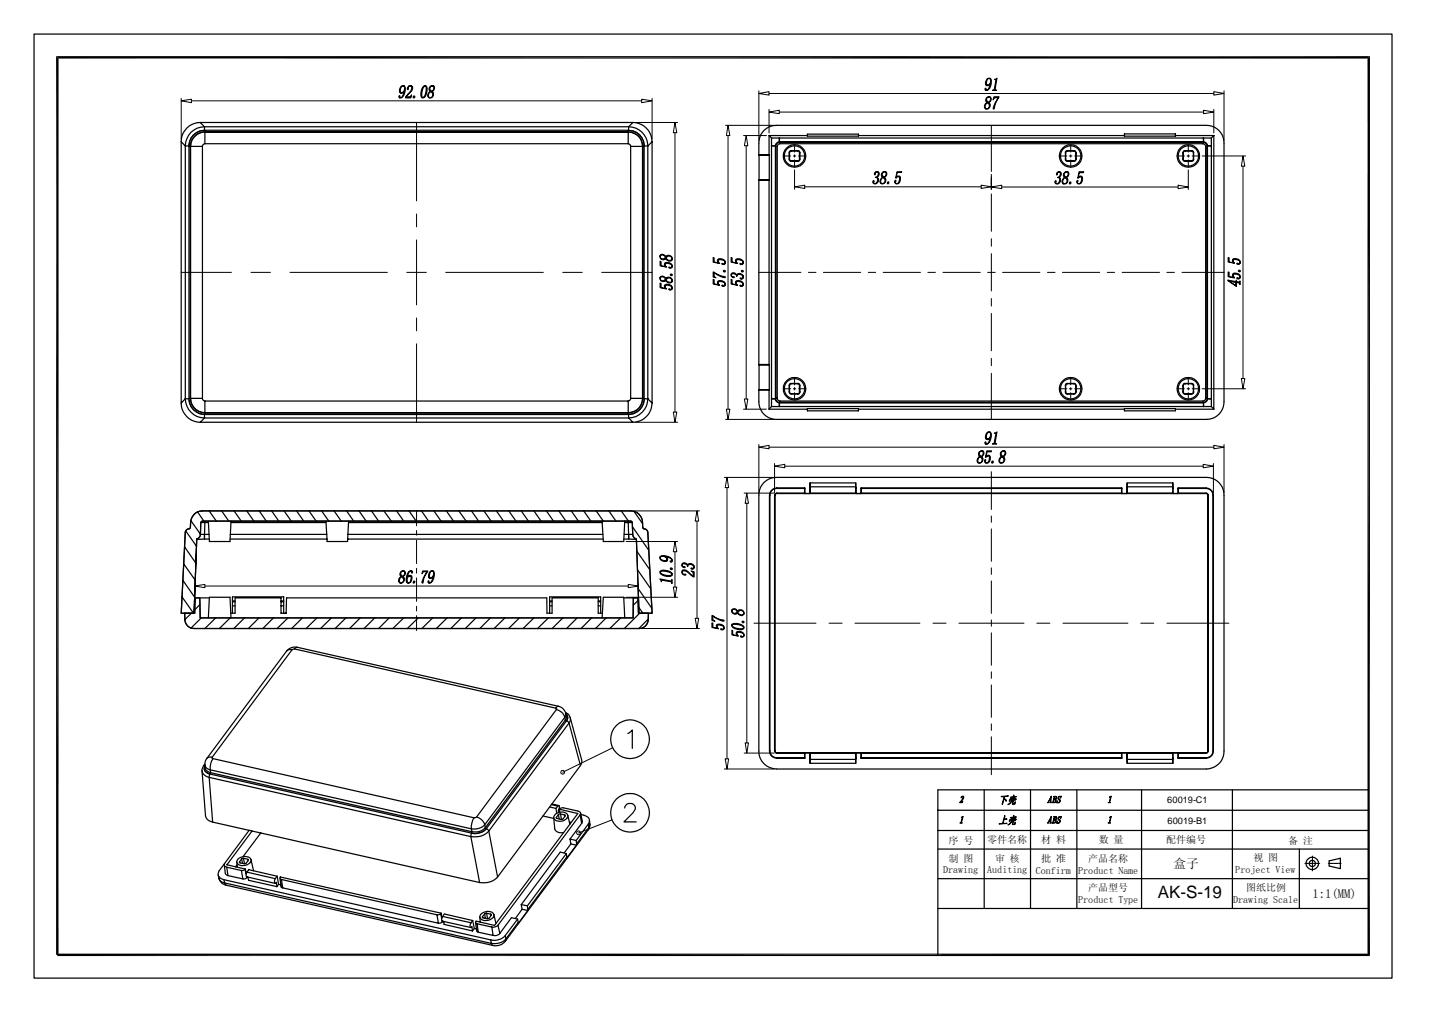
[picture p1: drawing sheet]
<svg xmlns="http://www.w3.org/2000/svg" width="297mm" height="210mm" viewBox="0 0 297 210" stroke-linecap="round" stroke-linejoin="round" font-family="sans-serif">
<defs><g id="words">
<text font-size="3.5" x="240.1" y="186.1">AK-S-19</text>
<g font-size="2.6">
<text x="243.4" y="180">盒子</text>
<text x="272.2" y="186.2">1:1(MM)</text>
</g>
<g font-size="2.1">
<text x="196.7" y="174.9">序 号</text>
<text x="196.7" y="178.6">制 图</text>
<text x="204.8" y="174.8">零件名称</text>
<text x="206.4" y="178.6">审 核</text>
<text x="215.9" y="174.8">材 料</text>
<text x="215.9" y="178.7">批 准</text>
<text x="225.7" y="178.7">产品名称</text>
<text x="227.9" y="174.8">数 量</text>
<text x="241.8" y="174.8">配件编号</text>
<text x="260" y="178.6">视 图</text>
<text x="267.2" y="174.9">备 注</text>
<text x="195.6" y="181.1">Drawing</text>
<text x="204.7" y="181.1">Auditing</text>
<text x="214.8" y="181.2">Confirm</text>
<text x="223.6" y="181.2">Product Name</text>
<text x="225.7" y="184.8">产品型号</text>
<text x="256.2" y="181.1">Project View</text>
<text x="258.5" y="184.7">图纸比例</text>
<text x="223.6" y="187.2">Product Type</text>
<text x="255.7" y="187.2">Drawing Scale</text>
</g>
<g font-size="1.9">
<text x="242.1" y="166.5">60019-C1</text>
<text x="242.1" y="170.8">60019-B1</text>
</g>
</g></defs>
<g fill="none" stroke="#000" stroke-width=".21">
<path d="M157.4 19.4l2.1-.4v.7zM157.4 18.8v10.4M159.5 19.4h92.2M251.7 19l2.2 .4-2.2 .3zM253.9 18.8v10.4M37.6 20.9l2.1-.3v.7zM37.6 20.4v8.4M39.7 20.9h93.4M86.4 25.4v16.2M131.8 25.4h8.7M133.1 20.6l2.1 .3-2.1 .4zM135.2 20.4v8.4"/>
<path d="M140 25.4l.4 2.1h-.8zM140 27.5v57.9M150.5 26h10.1M151 26l.4 2.1h-.7zM151 28.1v56.7M154.2 28.1h4.8M154.8 28.1l.3 2.1h-.7zM154.8 30.2v52.5M159.5 23.2l2.1-.3v.7zM159.5 22.7v4.9M161.6 23.2h88M162.5 32.3h1.5"/>
<path d="M164.5 32.3h.5M164.8 38.7l2.1-.3v.7zM164.8 30v1.5M164.8 32.1v.5M164.8 33.1v1.6M164.8 35.2v4M165.6 32.3h1.5M166.9 38.7h36.6M203.5 38.4l2.1 .3-2.1 .4zM205.6 38.8l2.2-.4v.7zM205.6 26v9.6M205.6 36.1v3.2"/>
<path d="M207.8 38.8h36.5M219.7 32.3h1.6M221.8 32.3h.5M222.1 30v1.5M222.1 32.1v.5M222.1 33.1v1.6M222.9 32.3h1.5M244.1 32.3h1.6M244.3 38.4l2.2 .4-2.2 .3zM246.2 32.3h.5M246.5 30v1.5M246.5 32.1v.5"/>
<path d="M246.5 33.1v1.6M246.5 35.2v4.1M247.3 32.3h1.5M249.3 32.3h9.1M249.6 22.9l2.1 .3-2.1 .4zM251.7 22.7v4.9M257.8 32.3l.4 2.2h-.7zM257.8 34.5v44M37.6 56.5h10.4M52.1 56.5h4M60.1 56.5h20.2M84.4 56.5h4"/>
<path d="M86.4 44.4v2.6M86.4 49.7v13.5M92.4 56.5h20.3M116.7 56.5h4.1M124.8 56.5h10.4M157.4 56.5h8.7M167.7 56.5h1.5M170.8 56.5h7.7M180.1 56.5h1.5M183.2 56.5h7.7M192.4 56.5h1.6M195.6 56.5h7.7"/>
<path d="M204.8 56.5h1.6M205.6 40.2v7.8M205.6 49.5v1.5M205.6 52.6v7.7M207.9 56.5h7.8M217.2 56.5h1.6M220.3 56.5h7.8M229.7 56.5h1.5M232.7 56.5h7.8M242 56.5h1.6M245.1 56.5h8.8M86.4 65.9v2.7"/>
<path d="M86.4 71.3v16.2M164.8 78.3v1.5M205.6 61.9v1.6M205.6 65v7.7M205.6 74.3v1.5M205.6 77.4v9.5M222.1 78.3v1.5M246.5 78.3v1.5M257.5 78.5h.7l-.4 2.1zM131.8 87.5h8.7M139.6 85.4h.8l-.4 2.1zM150.2 99h10.4"/>
<path d="M150.5 86.9h10.1M150.7 84.8h.7l-.4 2.1zM150.8 99l.3 2.1h-.7zM154.2 84.8h4.8M154.4 82.7h.7l-.3 2.1zM157.4 92.7l2.1-.4v.7zM157.4 92.2v9.9M159.5 92.7h92.2M160.6 96.6l2.2-.3v.7zM160.6 96.1v6M162.5 80.6h1.5M162.8 96.6h86.7"/>
<path d="M164.5 80.6h.5M164.8 80.3v.5M164.8 81.4v1.5M165.6 80.6h1.5M205.6 97.8v7.8M219.7 80.6h1.6M221.8 80.6h.5M222.1 80.3v.5M222.1 81.4v1.5M222.9 80.6h1.5M244.1 80.6h1.6M246.2 80.6h.5"/>
<path d="M246.5 80.3v.5M246.5 81.4v1.5M247.3 80.6h1.5M249.3 80.6h9.1M249.5 96.3l2.2 .3-2.2 .4zM251.7 96.1v6M251.7 92.3l2.2 .4-2.2 .3zM253.9 92.2v9.9M86.4 105.9v3.1M86.4 110v.9M86.4 112v4.8M86.4 117.8v1"/>
<path d="M86.4 119.8v4.9M129.9 112.3h10.6M131.4 105.9h13.7M140 112.3l.4 2.1h-.8zM140 114.4v7.3M144.6 105.9l.3 2.1h-.7zM144.6 108v20.2M150.8 101.1v56.2M154.3 102.2h6.3M154.9 102.2l.3 2.1h-.6zM154.9 104.3v49.7M205.6 107v1.3"/>
<path d="M205.6 109.6v6.8M205.6 117.7v1.4M40.4 121.5l2.1-.3v.6zM40.4 121v2.4M42.5 121.5h87.8M86.4 125.7v1M86.4 127.6v3.1M129.9 123.8h10.6M130.3 121.2l2.1 .3-2.1 .3zM132.4 121v2.4M133 130.3h12.1M139.6 121.7h.8l-.4 2.1z"/>
<path d="M144.2 128.2h.7l-.3 2.1zM156.4 129.2h12.8M172 129.2h2.7M177.3 129.2h13.5M193.5 129.2h2.7M198.9 129.2h13.5M205.6 120.4v6.8M205.6 128.5v1.3M205.6 131.2v6.7M205.6 139.3v1.3M215 129.2h2.8M220.5 129.2h13.4"/>
<path d="M236.6 129.2h2.7M242 129.2h12.9M127.1 155l-10.4 5.1M150.2 159.4h10.4M150.4 157.3h.7l-.3 2.1zM154.3 156.1h6.3M154.6 154h.6l-.3 2.1zM205.6 142v6.7M205.6 150.1v1.3M205.6 152.7v7.9M126.9 170l-6.9 2.7M270.6 179h.9"/>
<path d="M271.6 179h.5M272.2 179h.1M272.2 177.5v.3M272.2 177.9v.4M272.2 178.4v.1M272.2 178.6v.4M272.2 179.1v.9M272.3 179h.4M272.8 179h.9M275.5 179h.7M276.3 179h.1M276.4 179h.3"/>
<path d="M276.8 179h.1M276.9 179h.5M277.5 179h.3M277.9 179h.3M272.2 180v.5"/>
<circle cx="116.7" cy="160.1" r=".4"/>
<circle cx="120" cy="172.7" r=".41"/>
</g>
<g fill="none" stroke="#000" stroke-width=".25">
<path d="M7.1 7.1h281.6v195.7h-281.6zM37.6 29.4v54.2M37.6 29.4l.8 .9M38.4 30.3v52.4M38.4 30.3h1.1M39.2 30v52.7a3.3 3.3 0 0 0 3 3.2M39.5 30.3v52.3M39.5 30.3h.1M39.5 30.3h2.5M41.5 25.4a4 4 0 0 0-3.9 4M41.5 25.4l.9 .9M41.5 25.4h89.8"/>
<path d="M42 30.3v52.3M42.2 27a3.3 3.3 0 0 0-3 3M42.2 27a3.2 3.2 0 0 0-3 3M42.4 26.3a4 4 0 0 0-4 4M42.4 26.3v.7M42.4 27h88M42.4 26.3h88M42.4 27h-.2M42.5 27.3a2.98 2.98 0 0 0-3 3M42.5 27v.3M42.5 27.3v.1M42.5 27.3h87.8"/>
<path d="M42.5 27.4a2.98 2.98 0 0 0-3 2.9M42.5 29.8l-.5 .3v.2M42.5 27.4v2.4M42.5 29.8h87.8M42.5 27.4h87.8M130.3 27.4a2.92 2.92 0 0 1 3 2.9M130.3 29.8l.5 .3v.2M130.3 27.4v2.4M130.3 27.3a2.98 2.98 0 0 1 3 3M130.3 27.3v.1M130.3 27v.3M130.4 26.3a4 4 0 0 1 4 4"/>
<path d="M130.4 27a3.4 3.4 0 0 1 3.2 3v52.9a3.2 3.2 0 0 1-3.2 3M130.4 26.3v.7M130.8 30.3h2.5M130.8 30.3v52.3M131.3 25.4a4 4 0 0 1 3.9 4M131.3 25.4l-.9 .9M133.3 30.3v52.3M133.3 30.3h.1M134.4 30.3h-1.1M134.4 30.3v52.4M135.2 29.4l-.8 .9M135.2 29.4v54.2"/>
<path d="M157.4 32.1a7.6 7.6 0 0 1 .4-4.1 3.7 3.7 0 0 1 3.3-2h89.1a3.6 3.6 0 0 1 3.7 3.7v53.6a3.6 3.6 0 0 1-3.7 3.6h-89.1a3.6 3.6 0 0 1-3.7-3.6v-2.5M157.4 32.1h2.1M157.4 37.4h2.1M157.4 32.1v.1M157.4 37.4v38.2M157.4 32.2h2.1M157.4 37.2h2.1M157.4 32.2v5M157.4 37.2v.2M159.5 28.1h8M159.5 28.1l.5 .5M159.5 32.1v.1"/>
<path d="M159.5 28.1v4M159.5 37.4v38.2M159.5 32.2v5M159.5 37.2v.2M160 30.3h.9M160 30.2h.8M160 30.2v52.5M160.8 30.2v52.5M160.9 30.3h.3M160.9 30.3v52.3M161.2 30.3v52.3M161.6 28.6h-1.6v1.6"/>
<path d="M161.6 28.6v.8M161.6 28.6h88M161.7 29.4a.77 .77 0 0 0-.9 .8M161.7 29.4h87.9M161.7 29.4v.1M161.7 28.6v.8M161.7 29.8l-.2 .1-.3 .4M161.7 29.5a.87 .87 0 0 0-.8 .8M161.7 29.8h87.8M161.7 29.5h87.8M161.7 29.5v.3M163.7 33l.2 .4h.2"/>
<path d="M163.7 31.7h.1M163.7 31.7v1.3M163.7 32.9l.2 .4 .3 .1M163.7 31.7v1.2M163.7 32.9v.1M164.1 31.2l-.2 .1-.2 .4M164.1 31.2h1.4M164.1 33.4h1.4M164.1 31.2l.1 .1M164.2 31.3l-.3 .1-.2 .3M164.2 31.3h1.2M164.2 33.4h1.2"/>
<path d="M164.2 33.4h-.1M165.4 31.3l.3 .1 .1 .3M165.4 33.4h.1M165.5 31.2l.2 .1 .2 .4M165.5 31.2l-.1 .1M165.8 32.9a.34 .34 0 0 1-.4 .5M165.8 32.9l.1 .1M165.8 31.7v1.2M165.9 33v.3l-.4 .1M165.9 31.7v1.3M165.9 31.7h-.1M167.5 27.8h10.5v.4h-10.5z"/>
<path d="M178 28.1h55.2M221 33l.1 .4h.3M221 31.7h.1M221 31.7v1.3M221 32.9l.1 .4 .3 .1M221 31.7v1.2M221 32.9v.1M221.4 31.2l-.3 .1-.1 .4M221.4 31.2v.1M221.4 31.2h1.4M221.4 33.4h1.4M221.4 31.3l-.3 .1-.1 .3"/>
<path d="M221.4 31.3h1.3M221.4 33.4h1.3M221.4 33.4h.1M222.7 31.3l.2 .1 .2 .3M222.7 33.4h.1M222.8 31.2l.2 .1 .2 .4M222.8 31.2l-.1 .1M223.1 32.9l-.2 .4-.2 .1M223.1 32.9l.1 .1M223.1 31.7v1.2M223.2 33l-.2 .4h-.2M223.2 31.7v1.3"/>
<path d="M223.2 31.7h-.1M233.2 27.8h10.6v.4h-10.6zM243.8 28.1h7.9M245.4 33v.3l.4 .1M245.4 31.7h.1M245.4 31.7v1.3M245.4 32.9a.35 .35 0 0 0 .5 .5M245.4 31.7v1.2M245.4 32.9v.1M245.8 31.2l-.4 .2v.3M245.8 31.2l.1 .1M245.8 31.2h1.3"/>
<path d="M245.8 33.4h1.3M245.9 31.3l-.4 .1-.1 .3M245.9 31.3h1.2M245.9 33.4h1.2M245.9 33.4h-.1M247.1 31.3l.3 .1 .1 .3M247.1 33.4h.1M247.1 31.2l.3 .1 .2 .4M247.1 31.2v.1M247.6 33l-.2 .3-.3 .1M247.6 33l-.1 .3-.4 .1M247.6 31.7v1.3"/>
<path d="M247.6 31.7h-.1M249.5 29.8l.3 .1 .3 .4M249.5 29.5a.87 .87 0 0 1 .9 .8M249.5 29.5v.3M249.6 28.6v.8M249.6 29.4l-.1 .1M249.6 28.6h1.6v1.6M249.6 29.4a.88 .88 0 0 1 .8 .8M250.1 30.3h.3M250.1 30.3v52.3M250.4 30.3v52.3M250.4 30.2h.8"/>
<path d="M250.4 30.2v52.5M251.2 30.3h-.8M251.2 30.2v52.5M251.7 28.1v56.7M251.7 28.1l-.5 .5M157.4 75.6h2.1M157.4 75.6v.1M157.4 75.7h2.1M157.4 75.7v5.1M159.5 75.6v.1M159.5 75.7v5.1M163.7 79.9v1.4"/>
<path d="M163.7 79.9v.1M163.7 80v1.2M165.4 79.5l.3 .2 .1 .3M165.4 79.5h-1.2l-.3 .2-.2 .3M165.5 79.5h-1.6l-.2 .4M165.5 79.5l.4 .2v.2M165.5 79.5h-.1M165.8 80v1.2M165.9 79.9l-.1 .1M165.9 79.9v1.4M221 79.9v1.4M221 79.9v.1"/>
<path d="M221 80v1.2M221.4 79.5h-.3l-.1 .4M221.4 79.5h.1M221.4 79.5h1.4M221.4 79.5l-.3 .2-.1 .3M221.4 79.5h1.3M222.7 79.5l.2 .1 .2 .4M222.8 79.5h.2l.2 .4M222.8 79.5h-.1M223.1 80v1.2M223.2 79.9l-.1 .1M223.2 79.9v1.4"/>
<path d="M245.4 79.9v1.4M245.4 79.9v.1M245.4 80v1.2M245.8 79.5l-.4 .2v.2M245.8 79.5h.1M245.8 79.5h1.3M245.9 79.5l-.4 .2-.1 .3M245.9 79.5h1.2M247.1 79.5l.5 .4M247.1 79.5l.4 .2 .1 .2M247.1 79.5h.1M247.6 79.9v1.4"/>
<path d="M37.6 83.6a4 4 0 0 0 3.9 3.9M38.4 82.7a4 4 0 0 0 4 3.9M38.4 82.7l-.8 .9M39.2 82.9a3.2 3.2 0 0 0 3 3M39.5 82.6a3 3 0 0 0 3 3M39.5 82.6l-1.1 .1M39.5 82.6a3 3 0 0 0 3 2.9M39.5 82.6h2.5M39.5 82.6h.1M41.5 87.5h89.8M42 82.6v.2l.5 .3M42.2 85.9h.2"/>
<path d="M42.4 86.6h88M42.4 86.6l-.9 .9M42.5 85.6v.3M42.5 85.6h87.8M42.5 83.1v2.4M42.5 85.5h87.8M42.5 83.1h87.8M42.5 85.5v.1M130.3 85.5v.1M130.3 83.1v2.4M130.3 85.9h-87.9v.7M130.3 85.6v.3"/>
<path d="M130.4 86.6l.9 .9M130.4 85.9v.7M130.4 85.9h-.1M130.8 82.6v.2l-.5 .3M130.8 82.6h2.5M133.3 82.6a2.92 2.92 0 0 1-3 2.9M133.3 82.6h.1M133.3 82.6a2.92 2.92 0 0 1-3 3M133.3 82.6l1.1 .1M134.4 82.7a4 4 0 0 1-4 3.9M134.4 82.7l.8 .9M135.2 83.6a4 4 0 0 1-3.9 3.9"/>
<path d="M157.4 80.8h2.1M157.4 80.8h.1M159.5 84.8h8M159.5 80.8v4M159.5 80.8h.1M160 82.7v1.6h1.6M160 82.7h.9M160 84.3l-.5 .5M160.8 82.7a.87 .87 0 0 0 .8 .8M160.8 82.7h-.8M160.9 82.6a.87 .87 0 0 0 .8 .8M160.9 82.6h.3"/>
<path d="M160.9 82.6l-.1 .1M161.2 82.6l.3 .5h.2M161.6 83.5l.1 .8M161.6 83.5h88M161.7 84.3h87.9M161.7 83.1h87.8M161.7 83.4v.9M161.7 83.4h87.8M161.7 83.1v.3M163.7 81.3l.2 .4h1.6M163.7 81.2l.3 .4h1.4M163.7 81.2v.1"/>
<path d="M165.4 81.6l.1 .1M165.8 81.2a.34 .34 0 0 1-.4 .4M165.8 81.2l.1 .1M165.9 81.3l-.2 .4h-.2M167.5 84.7h10.5v.5h-10.5zM178 84.8h55.2M221 81.3l.1 .4h.3M221 81.2l.1 .3 .3 .1M221 81.2v.1M221.4 81.7h1.4M221.4 81.6v.1M221.4 81.6h1.3"/>
<path d="M222.7 81.6l.1 .1M223.1 81.2l-.2 .4h-.2M223.1 81.2l.1 .1M223.2 81.3l-.2 .4h-.2M233.2 84.7h10.6v.5h-10.6zM243.8 84.8h7.9M245.4 81.3v.2l.4 .2M245.4 81.2a.34 .34 0 0 0 .5 .4M245.4 81.2v.1M245.8 81.7h1.3M245.9 81.6l-.1 .1M245.9 81.6h1.2"/>
<path d="M247.1 81.6v.1M247.6 81.3l-.2 .2-.3 .1M247.6 81.3l-.2 .4h-.3M249.5 83.1v.3M249.5 83.4l.1 .1M249.6 83.5v.8M250.1 82.6l-.3 .5h-.3M250.1 82.6h.3M250.4 82.6a.87 .87 0 0 1-.9 .8M250.4 82.6v.1M250.4 82.7a.87 .87 0 0 1-.8 .8M250.4 82.7h.8"/>
<path d="M251.2 82.7v1.6h-1.6M251.2 84.3l.5 .5M38.1 116.9l2.4 3.4M38.3 113.4l2.3 3.3M38.4 110.3l-.8 16.8h2.7l.5-15.3M38.4 110.3l-.8 16.8h2.8l.1-3.2h2.9M38.5 110.1l2.3 3.1M39.2 109.6a.81 .81 0 0 0-.8 .7M39.5 108.3v1.1l-.3 .2M39.5 108.3v1l-.3 .3M39.6 107.9l2 2.8M41 106.1l1.3 1.9"/>
<path d="M41.6 110.8a1.06 1.06 0 0 1-.8 1M41.6 110.8l-.1 .4-.7 .6M41.6 110.8h1.8M41.6 108.3v2.5M41.6 108.3h1.7M42 105.9a2.46 2.46 0 0 0-2.5 2.4M42 105.9h88.8a2.46 2.46 0 0 1 2.5 2.4v1M42.4 110.8v1h-1.6M42.4 110.8v1h1M42.5 108l-.1 2.8M43.2 108l.2 4.3h4.3l.2-4.3M43.4 105.9l1.5 2.1"/>
<path d="M46 105.9l1.4 2.1M47.7 111.8h20.1M47.7 110.8h20.1M47.9 108.3h19.7M48.5 105.9l1.5 2.1M51.2 105.9l1.5 2.1M53.8 105.9l1.4 2.1M56.3 105.9l1.5 2.1M58.9 105.9l1.5 2.1M61.5 105.9l1.5 2.1M64.1 105.9l1.5 2.1M66.7 105.9l1.5 2.1"/>
<path d="M67.6 108l.3 4.3h4.2l.2-4.3M69.3 105.9l1.5 2.1M71.9 105.9l1.5 2.1M72.1 111.8h53M72.2 110.8h52.8M72.3 108.3h52.6M74.5 105.9l1.4 2.1M77 105.9l1.5 2.1M79.6 105.9l1.5 2.1M82.2 105.9l1.5 2.1M84.8 105.9l1.5 2.1M87.4 105.9l1.5 2.1"/>
<path d="M90 105.9l1.5 2.1M92.6 105.9l1.5 2.1M95.2 105.9l1.5 2.1M97.8 105.9l1.5 2.1M100.4 105.9l1.4 2.1M102.9 105.9l1.5 2.1M105.5 105.9l1.5 2.1M108.1 105.9l1.5 2.1M110.7 105.9l1.5 2.1M113.3 105.9l1.5 2.1M115.9 105.9l1.5 2.1M118.5 105.9l1.5 2.1"/>
<path d="M121.1 105.9l1.4 2.1M123.6 105.9l1.5 2.1M124.9 108l.2 4.3h4.3l.2-4.3M126.3 105.9l1.5 2.1M128.9 105.9l1.4 2.1M129.4 111.8h1M129.4 110.8h1.8M129.6 108.3h1.5M130.3 108l.1 2.8M130.4 110.8v1M130.4 111.8h1.6M130.8 108l.3 .3"/>
<path d="M130.8 108h-88.8l-.4 .3v2.5M130.8 108h-88.8l-.4 .3M131.1 108.3l.1 2.5a1.06 1.06 0 0 0 .8 1l.5 15.3h2.7l-.8-16.8a.81 .81 0 0 0-.8-.7M131.1 108.3l.1 2.5M131.2 109.2l3.3 4.8M131.2 110.8l.1 .4 .7 .6 .5 15.3M131.5 106l1.8 2.5M132.1 114.3l2.6 3.8M132.2 118.1l2.8 3.9M133.3 109.3l.3 .3M133.6 109.6a.81 .81 0 0 1 .8 .7l.8 16.8h-2.8l-.1-3.2h-2.9M158.4 100a3.6 3.6 0 0 1 2.7-1h89.1a3.6 3.6 0 0 1 3.7 3.7v53a3.7 3.7 0 0 1-3.7 3.7h-89.1a3.7 3.7 0 0 1-3.7-3.7v-53a3.7 3.7 0 0 1 1-2.7z"/>
<path d="M159.6 102.7h.1M159.6 102.7v53M159.7 102.7v53M160.6 102.7h.1M160.6 102.7v53M160.7 102.7v53M161.1 102.3l-.4 .4M161.1 102.2l-.5 .5M161.1 101.3a1.4 1.4 0 0 0-1.4 1.4M161.1 101.2a1.55 1.55 0 0 0-1.5 1.5M161.1 101.2h5.8M161.1 101.3h5.8"/>
<path d="M161.1 102.2h5.8M161.1 102.3h89.1M161.1 101.2v.1M161.1 102.2v.1M166.9 101.3v.9M166.9 101.2v1M166.9 101.2v.1M168 101.2h.1M168 100.1v.8zM168 100.1h9.5M177.5 100.9v-.8v1.1M177.5 100.9h-9.5v1.4l9.5-.1"/>
<path d="M177.5 100.9v1.3M177.5 101.2h.1M177.5 101.2v1.1v-.1M178.6 101.2h54.1M178.6 101.2v.1M178.6 101.2v1M178.6 101.3h54M178.6 102.2h54M178.6 101.3v.9M232.6 101.3v.9M232.7 101.2l-.1 1M232.7 101.2l-.1 .1"/>
<path d="M233.7 101.2h.1M233.7 101.2v1.1l.1-.1M233.8 100.1h9.4M233.8 100.9v-.8l-.1 1.1M233.8 100.9h9.4v1.3M233.8 100.9v1.3M233.8 102.2h9.4M243.2 100.1v.8zM243.2 101.2h.1M243.3 101.2l-.1 1M243.3 101.2h-.1M244.3 101.2l.1 .1"/>
<path d="M244.3 101.2l.1 1M244.3 101.2h5.9M244.4 101.3v.9M244.4 101.3h5.8M244.4 102.2h5.8M250.2 102.3l.3 .4M250.2 102.2l.4 .5M250.2 101.3a1.4 1.4 0 0 1 1.4 1.4M250.2 101.2a1.55 1.55 0 0 1 1.5 1.5M250.2 101.2v.1M250.2 102.2v.1M250.5 102.7v53"/>
<path d="M250.5 102.7h.1M250.6 102.7v53M251.6 102.7v53M251.6 102.7h.1M251.7 102.7v53M37.8 123.7l2.3 3.4M37.9 120.3l2.5 3.5M38.3 127.1h2.1l.1-3.2h.9l.1 4.2h89.8l.1-4.2h.9l.1 3.2h2.1l-.1 1.4M38.3 127.1a3.1 3.1 0 0 0 .6 2.7l.6 .4 .8 .1h92.2M38.3 127.1a2.81 2.81 0 0 0 1 3l1 .2h92.2M39.7 127.1l-1.4 1.3M41.4 125.3l-1 1.1"/>
<path d="M41.4 123.9l.1 4.2h89.8l.1-4.2M41.7 128.1l-2.1 2.1M43.2 128.1l.2-4.3h4.3l.2 4.3M44.7 128.1l-2.2 2.2M47.7 128.1l-2.2 2.2M47.9 127.1h.9v-3.2h9.5v3.2h1l.1-3.2h54v3.2h1.1v-3.2h9.6v3.2h.9M48.2 127.1v-3.4h10.6v3.4M48.2 125.6h.6M48.2 124.7h.6M48.2 124.6h.6M50.7 128.1l-2.2 2.2M53.7 128.1l-2.2 2.2"/>
<path d="M56.7 128.1l-2.2 2.2M58.3 125.6h.5M58.3 124.7h.5M58.3 124.6h.5M59.4 135l-16.5 22.3M59.7 128.1l-2.2 2.2M60.6 134.7h-.6l-.6 .3M60.6 134.7l-16.6 22.3M61.1 134.5l-.5 .2M61.1 134.5l54.2 12.3M61.7 134.2a2.21 2.21 0 0 0-2.3 .8M61.7 134.2l-.6 .3"/>
<path d="M61.7 134.2l54.2 12.2M62.7 128.1l-2.2 2.2M65.7 128.1l-2.2 2.2M68.7 128.1l-2.2 2.2M71.7 128.1l-2.2 2.2M74.7 128.1l-2.2 2.2M77.7 128.1l-2.2 2.2M80.7 128.1l-2.2 2.2M83.7 128.1l-2.2 2.2M86.7 128.1l-2.2 2.2M89.7 128.1l-2.2 2.2M92.7 128.1l-2.2 2.2"/>
<path d="M95.7 128.1l-2.2 2.2M98.7 128.1l-2.2 2.2M101.7 128.1l-2.2 2.2M104.7 128.1l-2.2 2.2M107.7 128.1l-2.2 2.2M110.7 128.1l-2.2 2.2M113.7 128.1l-2.2 2.2M114 125.6h.5M114 124.7h.5M114 124.6h.5M114 127.1v-3.4h10.6v3.4M116.7 128.1l-2.2 2.2"/>
<path d="M119.7 128.1l-2.2 2.2M122.7 128.1l-2.2 2.2M124.1 125.6h.5M124.1 124.7h.5M124.1 124.6h.5M124.9 128.1l.2-4.3h4.3l.2 4.3M125.7 128.1l-2.2 2.2M128.7 128.1l-2.2 2.2M132.4 124.5l-1 1M132.4 122l2.8 4.1M132.5 125.9l.8 1.2M132.7 127.1l-3.2 3.2"/>
<path d="M134.4 128.5a1.88 1.88 0 0 1-1.9 1.8M134.4 128.3l-1.9 2M134.5 127.1l-.1 1.4M41.9 159.8l.2 .5 .3 .4 1 .5M41.9 159.8l.8 9.6a1.69 1.69 0 0 0 1.4 1M42.2 158.7l-.3 1.1M42.5 158.8a1.14 1.14 0 0 0 .9 1.6 1.16 1.16 0 0 1-.9-1.6zM42.5 158.6l-.3 .1M42.5 158.6l.4 .7 .7 .3M42.5 158.6v.6M42.5 158.4l-.3 .3M42.5 159.2l.3 .5 .9 .5"/>
<path d="M42.5 159.2h.1M42.9 157.3l-.4 .6v.7M43.6 159.6l.1 .6M43.6 159.6l54.2 12.2M44 157h-.6l-.5 .3M44 157v.2l.1 .1M44.1 157.3l-.4 1.1-.1 1.2M44.1 157.3l54.2 12.2M115.3 146.8l.1 .1v.2M115.4 147.1a2.2 2.2 0 0 1 1.7 1.6M115.4 147.1l-16.6 22.3M115.9 146.4a1.95 1.95 0 0 1 1.4 1.5"/>
<path d="M115.9 146.4l-.4 .1-.2 .3M117.1 148.7l-16.6 22.3M117.1 148.7l.2 .6M117.3 149.3l.2 .2M117.3 149.3l-16.6 22.3M117.3 147.7l.8 .7 .2 .4M117.3 147.9a1.22 1.22 0 0 1 0 1.4M117.3 147.9l-.2 .8M117.4 148a1.03 1.03 0 0 1 .2 1.3l.1-.7zM117.5 149.5l-16.6 22.3M117.5 149.4l.5 .5M117.5 149.4v.1"/>
<path d="M117.6 149.3l-.1 .1M118 149.9l-16.6 22.4 1.8 9.5M118 149.9l2.4 8.8M118.3 148.8v.6l-.3 .5M118.3 148.8l2.3 8.8v.5l-.2 .6M120.4 158.7l-17.2 23.1M130.2 152.1l.9-.8v3.8M159.6 155.7a1.48 1.48 0 0 0 1.5 1.5M159.6 155.7h.1M159.7 155.7a1.4 1.4 0 0 0 1.4 1.4M160.6 155.7l.3 .4h.2M160.6 155.7h.1"/>
<path d="M160.7 155.7l.4 .3M161.1 156h89.1M161.1 156.1h5.8M161.1 157.1h5.8M161.1 157.2h5.8M161.1 156v.1M161.1 157.1v.1M166.9 156.1v1M166.9 157.1v.1M166.9 156.1h.1M166.9 156.1h1.1M166.9 156.1v1.1"/>
<path d="M168 156.1h9.5M168 156.1v1.3h9.5M168 157.4v.8zM168 157.1v.1M168 158.2h9.5M177.5 156.1v1.3M177.5 156.1v2.1v-.8M177.5 156.1h.1M177.5 156.1h1.1M178.6 157.2h54.1M178.6 156.1v1.1M178.6 156.1h.1"/>
<path d="M178.6 157.1v.1M178.6 156.1h54M178.6 157.1h54M178.6 156.1v1M232.6 156.1v1M232.6 157.1l.1 .1M232.7 156.1h-.1M232.7 156.1v1.1M232.7 156.1h1M233.7 156.1l.1 2.1v-.8M233.7 156.1h.1M233.8 158.2h9.4"/>
<path d="M233.8 156.1v1.3M233.8 156.1h9.4M233.8 157.4h9.4M243.2 157.4v.8zM243.3 156.1l-.1 1.3v-1.3M243.3 156.1h-.1M243.3 156.1h1M244.3 156.1v1.1M244.3 156.1h.1M244.3 157.2h5.9M244.4 157.1l-.1 .1M244.4 156.1v1"/>
<path d="M244.4 156.1h5.8M244.4 157.1h5.8M250.2 156v.1M250.2 157.1v.1M250.5 155.7l-.3 .3M250.5 155.7h.1M250.6 155.7l-.2 .4h-.2M251.6 155.7a1.4 1.4 0 0 1-1.4 1.4M251.6 155.7h.1M251.7 155.7a1.48 1.48 0 0 1-1.5 1.5M43.4 161.2l.7 9.2M43.4 161.2l54.3 12.2"/>
<path d="M43.4 160.4h.2M43.6 160.4l-.2 .8M43.6 160.4v.1M43.6 160.5l54.2 12.2M43.7 160.2l-.1 .3M43.7 160.2l54.2 12.2M44.1 170.4l55.4 12.6M46.5 179.3l.2 1.8 .6 .4M46.5 179.3l.2 .3 .3 .2M46.5 179.1l-1 1.4a1.19 1.19 0 0 0 .9 1.9M47 179.8l.3 1.7M47 179.8l3.1 .7"/>
<path d="M49.1 178.7l.1 1.1M49.2 179.3l-.4 .4M49.7 178.6v.3M50.1 178l.2 1M50.1 178l-.4 .6M50.5 177.9l-.4 .1M50.5 177.9l.2 1.2M50.5 177.9l.9 .2M51.4 178.1l.1 .2-.6 .8-1.1-.2-.1-.3M51.4 178.1v.4M51.7 172.1l-5.1 6.9-.1 .3M52.1 178.2a1.71 1.71 0 0 0-3 .5"/>
<path d="M52.1 178.2a1.32 1.32 0 0 1-1.6 1.2l-1.1-.2-.3-.5M52.1 178.2l.5 2.3M52.3 172.3l-5.2 7 3.8 .9M54.1 172.7l-3.7 4.9M97.7 173.4l1.8 9.6M97.8 171.8l.1 .6M97.8 172.7l-.1 .7M97.8 172.7l.2 .1M97.8 172.7h.1M97.9 172.4l-.1 .3M98.3 169.5a1.48 1.48 0 0 1 2 .9l.2 .6M98.3 169.5l-.4 1.1-.1 1.2"/>
<path d="M100.5 171a3.1 3.1 0 0 1-2.7 .8M100.5 171l.2 .6M100.7 171.6a2.85 2.85 0 0 1-2.8 .8M100.7 171.6l.2 .2M100.8 171.9a3.1 3.1 0 0 1-2.8 .9M100.8 171.9a3.5 3.5 0 0 1-2.8 .9M100.9 171.8l.5 .5a3.9 3.9 0 0 1-3.7 1.1M100.9 171.8l-.1 .1M100.9 171.8h.1M112.6 169.2l2.2 .5M114 167.3l1.3 .3M114.3 166.8l1.4 .3"/>
<path d="M114.5 166.7l1.4 .3M114.8 169.5l.3 2.3a1.4 1.4 0 0 0 1.8 .8M115.3 167.6l.2 1M115.4 169.5v.2M115.7 167.1l-.4 .5M115.8 168.9l-.4 .6M115.8 168l.1 .4M115.8 168.9l.2 .9M115.9 168h-.1M115.9 167l.1 .3-.1 .7M115.9 167l-.2 .1M115.9 167.8h.1"/>
<path d="M116 167.8l.5-.3h.3l3.1 .6 .5 .5M116 167.8l3.8 .8-17.2 23.2-3.8-.8a.3 .3 0 0 0-.2 .3 .3 .3 0 0 0 .4 .2M116 167.8l.1 .6M116.2 168.7l-.4 .2M116.2 168.7l.9 .2M116.2 168.7l.3 1.2M117.1 168.9l.1 .3-.6 .7-1.2-.2v-.2M117.1 168.9v.4M117.5 176.9l-1.3-.3-8.1 10.9M117.5 176.9l.1 .8M117.5 176.9l-8.1 10.9M117.6 177.7l-8.1 10.8"/>
<path d="M117.8 169a1.65 1.65 0 0 0-1.7-.6 1.65 1.65 0 0 0-1.3 1.1M117.8 169a1.61 1.61 0 0 1-1.3 1.3 1.61 1.61 0 0 1-1.7-.8M117.8 169l.4 1.8M118.1 170.4l.3 .1M118.2 173.9l1.3 .3M118.2 173.9l.2 1.1M118.4 175l1.1 .2M118.4 175l-1.4 1.8M119.5 174.2l.1 .8M119.5 175.2l-1.9 2.7v-.2M119.6 175l-.1 .2M120.3 168.9l-17 22.9"/>
<path d="M120.3 168.9l.3 1.8M120.4 168.6l.4 1.7-.2 .4M120.4 168.6l-.1 .3M120.5 168.9l.6 .1a1.15 1.15 0 0 1 1 .6 1.15 1.15 0 0 1-.1 1.2M120.6 170.7l-2.4 3.2M122 172l-17.2 23.1M122 170.8l-2.5 3.4M122 170.8l.1 .8M122.1 171.6l-.1 .4M122.1 171.6l-2.5 3.4M122.3 170v.8M122.3 170.8v.6l-.3 .6"/>
<path d="M122.3 170.8l-.2 .8M129.6 167.5a1.11 1.11 0 0 1 .7-.9h.8a.98 .98 0 0 1 .5 1.5l-2.2 2.3h2.5M194.5 176h89.4M194.5 172.2h89.4M194.5 168h89.4M204.1 163.7v24.6M213.7 163.7v24.6M223.3 163.7v24.6M236.8 163.7v24.6M255.6 163.7v24.6M269.5 176v12.3M275.7 178.5l2.3-.6v2.2l-2.3-.6z"/>
<path d="M283.9 163.7h-89.4v34.2M45.2 181.4l.2 .7M45.4 182.1a1.91 1.91 0 0 0 1.5 1.4M45.4 182.1l.4 .6 .8 .3M46.4 182.4l.2 .6M46.4 182.4l55.4 12.5M46.6 183l.3 .5M46.6 183l55.3 12.6M46.9 183.5l55.3 12.5M47.3 181.5l3.1 .7M50.1 180.5l.3 1.7M50.8 180.2l-.4 .3h-.3"/>
<path d="M50.8 180.2l.2 1.1M50.9 180.2l.2 .9M50.9 180.2h-.1M51.1 181.8l.1 .2M51.2 182l-.4 .2h-.4M51.2 180.8l-.2 .5 .2 .5 5.9 1.3M51.2 181.8l.1 .1M51.2 180.8l5.9 1.4M51.2 180.8l.4-.5 5.9 1.3M51.3 181.9h.2M51.3 181.9l-.1 .1M51.4 181.9l.2 .6 5.8 1.3"/>
<path d="M57.1 183.1l.2-.2 .1 .9M57.1 182.2l-.2 .4 .2 .5M57.5 181.6l.3 1.7M57.5 181.6l-.4 .6M57.8 183.3l.4 .1M57.8 183.3l-.4 .5M58.1 182.1l.2 1.7 .3 .3M58.4 182.3a.29 .29 0 0 1-.3-.2 .29 .29 0 0 1 .1-.3l33.3 7.5M58.4 182.3l.2 1.8M58.4 182.3l32.2 7.3M58.6 184.1l32.3 7.3M90.6 189.6l.3 1.8"/>
<path d="M91.4 189.4l-.8 .2M91.4 189.4l.2 1.1M91.5 189.3l.1 .9M91.5 189.3l-.1 .1M91.7 190.9v.2M91.7 191.1l-.8 .3M91.8 190l-.2 .5 .1 .5 5.9 1.3M91.8 191l.2 .1M91.8 190l5.9 1.3M91.8 190l.4-.5 5.8 1.3M91.8 191h.1M91.8 191l-.1 .1"/>
<path d="M92 191l.1 .6 5.9 1.4M97.6 192.3l.3-.2 .1 .9M97.7 191.3l-.2 .5 .1 .5M98 190.8l.4 1.7M98 190.8l-.3 .5M98.4 192.5l.4 .1M98.4 192.5l-.4 .5M98.6 191.3l.3 1.7 .3 .2M99 191.5l3 .7M99 191.5l.2 1.7M99.2 193.2l3.1 .7M99.5 190.1l.1 1.1"/>
<path d="M100.1 190v.2M100.5 189.4l.2 1M100.5 189.4l-.4 .6M100.9 189.3l-.4 .1M100.9 189.3l.9 .2M100.9 189.3l.2 1.2M101.8 189.5l.1 .2-.6 .8-1.1-.2-.1-.3M101.8 189.5v.4M101.8 194.9l.1 .7M101.9 195.6l.3 .4M102 192.2l.3 1.7M102.4 189.6a1.68 1.68 0 0 0-2.9 .5"/>
<path d="M102.4 189.6v.2a1.72 1.72 0 0 1-2.8 .5l-.1-.2M102.4 189.6l.5 1.8M103.2 181.8a4 4 0 0 1-3.7 1.2M103.3 191.8l-.6 .3-.7 .1M103.3 191.8l.4 1.7M103.7 193.5l-.7 .4h-.7M104.8 195.1a2.51 2.51 0 0 1-2.6 .9M104.8 193.9a3.1 3.1 0 0 1-3 1M104.8 193.9l.1 .7M104.9 194.6l-.1 .5M104.9 194.6a3.4 3.4 0 0 1-3 1M107.3 190.5l-1.2-.3-2.4 3.3"/>
<path d="M107.3 190.5l.2 .7M107.3 190.5l-2.5 3.4M107.5 191.2l-2.6 3.4M108.1 187.5l1.3 .3M108.1 187.5l.2 1M108.3 188.5l1.2 .3M108.3 188.5l-1.4 1.9M109.4 187.8l.1 .7M109.5 188.8l-2 2.7v-.3M109.5 188.5v.3M194.5 182.2h89.4M194.5 188.3h89.4"/>
<path d="M195.2 197.9h88.7"/>
<circle cx="164.8" cy="32.3" r="2.34"/>
<circle cx="164.8" cy="32.3" r="2.11"/>
<circle cx="222.1" cy="32.3" r="2.34"/>
<circle cx="222.1" cy="32.3" r="2.11"/>
<circle cx="246.4" cy="32.3" r="2.34"/>
<circle cx="246.5" cy="32.3" r="2.11"/>
<circle cx="164.8" cy="80.6" r="2.34"/>
<circle cx="164.8" cy="80.6" r="2.11"/>
<circle cx="222.1" cy="80.6" r="2.34"/>
<circle cx="222.1" cy="80.6" r="2.11"/>
<circle cx="246.4" cy="80.6" r="2.34"/>
<circle cx="246.5" cy="80.6" r="2.11"/>
<circle cx="130.7" cy="153.3" r="4"/>
<circle cx="130.7" cy="168.5" r="4"/>
<circle cx="272.2" cy="179" r="1.29"/>
<circle cx="272.2" cy="179" r=".65"/>
</g>
<g fill="#000" stroke="#000" stroke-width=".21">
<path d="M82.8 19.9h.2l.1 .3-.4-.1z" fill-rule="evenodd"/>
<path d="M83.1 18l.4-.3 .4 .1h-.3a.88 .88 0 0 0-.3 1.4h-.3l-.2-.2z" fill-rule="evenodd"/>
<path d="M83 19.2h.5l.2-.3a.45 .45 0 0 1-.3 .4 .45 .45 0 0 1-.4-.1z" fill-rule="evenodd"/>
<path d="M83.6 17.8h.3l.2 .4-.1 .8-.3 .8a.67 .67 0 0 1-.9 .5l.4-.1 .3-.3 .3-1.1a.66 .66 0 0 0-.2-1z" fill-rule="evenodd"/>
<path d="M84.6 18l.2-.2h.3l-.4 .2-.1 .6-.2-.2z" fill-rule="evenodd"/>
<path d="M84.8 17.8a.55 .55 0 0 1 .8 .2 .55 .55 0 0 1-.1 .7l-1.3 1.4 .9-1.2a.65 .65 0 0 0 0-1.1z" fill-rule="evenodd"/>
<path d="M84.2 20.1h.8l.4-.4-.2 .6h-1.1z" fill-rule="evenodd"/>
<path d="M87.7 18l.4-.3 .3 .2h-.4l-.2 .3-.3 1v.9l.5 .1a.52 .52 0 0 1-.6-.1 .52 .52 0 0 1-.1-.6l.1-.9z" fill-rule="evenodd"/>
<path d="M88.1 17.9h.3l.2 .2v.9l-.4 1.1-.5 .1 .4-.3 .3-1.2a.68 .68 0 0 0-.3-.8z" fill-rule="evenodd"/>
<path d="M89 19.1l.2-.1a.64 .64 0 0 0-.4 .6 .64 .64 0 0 0 .4 .6h-.3a.7 .7 0 0 1 .1-1.1z" fill-rule="evenodd"/>
<path d="M89.2 17.9l.4-.2 .4 .1h-.3a.55 .55 0 0 0-.6 .6 .55 .55 0 0 0 .6 .5v.1a.74 .74 0 0 1 .1 .9 .74 .74 0 0 1-.9 .3h.3a.62 .62 0 0 0 .5-.6 .62 .62 0 0 0-.6-.6h.1a.67 .67 0 0 1 0-1.1z" fill-rule="evenodd"/>
<path d="M89.7 17.8h.3a.62 .62 0 0 1 .1 .7 .62 .62 0 0 1-.5 .4 .58 .58 0 0 0 .4-.5 .58 .58 0 0 0-.3-.6z" fill-rule="evenodd"/>
<path d="M204.3 18.4l.2-.1v.4h.1h-.2z" fill-rule="evenodd"/>
<path d="M204.7 16.4l.2-.2 .5 .1h-.3a.82 .82 0 0 0-.2 1.3h-.4l-.1-.2z" fill-rule="evenodd"/>
<path d="M204.5 17.6h.5l.3-.3a.43 .43 0 0 1-.3 .5 .43 .43 0 0 1-.5-.2z" fill-rule="evenodd"/>
<path d="M205.1 16.3h.4l.1 .3v.9l-.3 .7a.72 .72 0 0 1-.9 .5l.4-.1 .3-.3 .3-1.1a.6 .6 0 0 0-.3-.9z" fill-rule="evenodd"/>
<path d="M206.2 16.4l.6-.2-.4 2.2 .3 .3h-.8l.3-.3 .3-1.8z" fill-rule="evenodd"/>
<path d="M181.1 37.5a.2 .2 0 0 1 .2 .1 .2 .2 0 0 1-.1 .2l.1 .2 .5 .1a.47 .47 0 0 1-.6 0 .47 .47 0 0 1-.1-.6z" fill-rule="evenodd"/>
<path d="M181.4 35.8l.5-.2-.3 .2a.22 .22 0 0 1 0 .3 .22 .22 0 0 1-.3 .1z" fill-rule="evenodd"/>
<path d="M181.7 35.6a.56 .56 0 0 1 .7 .3 .56 .56 0 0 1-.3 .8h-.2a.78 .78 0 0 1-.1 1.4h-.4a.74 .74 0 0 0 .4-1.3h-.2a.65 .65 0 0 0 .5-.5 .65 .65 0 0 0-.2-.7z" fill-rule="evenodd"/>
<path d="M182.8 36.9l.3-.1a.67 .67 0 0 0-.4 .6 .67 .67 0 0 0 .3 .7h-.3a.74 .74 0 0 1 .1-1.2z" fill-rule="evenodd"/>
<path d="M183 35.7l.3-.1h.5h-.3a.53 .53 0 0 0-.5 .6 .53 .53 0 0 0 .5 .5 .78 .78 0 0 1 .1 1 .78 .78 0 0 1-.9 .4h.3a.62 .62 0 0 0 .5-.7 .62 .62 0 0 0-.5-.6v-.1a.63 .63 0 0 1 0-1z" fill-rule="evenodd"/>
<path d="M183.5 35.6h.3a.65 .65 0 0 1-.4 1.1 .59 .59 0 0 0 .4-.5 .59 .59 0 0 0-.3-.6z" fill-rule="evenodd"/>
<path d="M184.1 37.8a.18 .18 0 0 1 .2 0 .18 .18 0 0 1 0 .2 .18 .18 0 0 1-.3-.1z" fill-rule="evenodd"/>
<path d="M185.6 37.4h.1a.28 .28 0 0 1 .2 .2 .28 .28 0 0 1-.2 .3l.3 .2-.4-.2z" fill-rule="evenodd"/>
<path d="M186 36.6h.3l-.4 .2z" fill-rule="evenodd"/>
<path d="M186.1 36.5a.52 .52 0 0 1 .6 .2 .52 .52 0 0 1 0 .6 .73 .73 0 0 1-.9 .8h.2a.94 .94 0 0 0 .3-1.5z" fill-rule="evenodd"/>
<path d="M186 35.6h1l-.1 .2h-.8l-.2 1.1h-.1z" fill-rule="evenodd"/>
<path d="M204.5 21.4h.2a.65 .65 0 0 0 0 1.1l-.3 .1a.78 .78 0 0 1 .1-1.2z" fill-rule="evenodd"/>
<path d="M204.5 20.4a.59 .59 0 0 1 .9-.3h-.3a.54 .54 0 0 0-.5 .5 .54 .54 0 0 0 .4 .6h.1a.76 .76 0 0 1 .2 1 .76 .76 0 0 1-.9 .4l.3-.1a.6 .6 0 0 0 .5-.6 .6 .6 0 0 0-.6-.6h.1a.77 .77 0 0 1-.2-.9z" fill-rule="evenodd"/>
<path d="M205.1 20.1h.3a.63 .63 0 0 1 .1 .7 .63 .63 0 0 1-.5 .4 .56 .56 0 0 0 .4-.5 .56 .56 0 0 0-.3-.6z" fill-rule="evenodd"/>
<path d="M207 20.3l.1-.1-.6 1.2-.3 1.1-.1 .1-.1-.2 .2-.7z" fill-rule="evenodd"/>
<path d="M206.2 20.1h1l-.2 .2h-.7l-.4 .4z" fill-rule="evenodd"/>
<path d="M218.9 37.5h.1l-.1 .3 .2 .3h.5a.46 .46 0 0 1-.6 0 .46 .46 0 0 1-.1-.6z" fill-rule="evenodd"/>
<path d="M219.2 35.8l.4-.1-.2 .1-.2 .5-.1-.1z" fill-rule="evenodd"/>
<path d="M219.5 35.6a.58 .58 0 0 1 .6 .5 .58 .58 0 0 1-.4 .6l-.1 .1a.74 .74 0 0 1 0 1.3h-.4a.67 .67 0 0 0 .5-.6 .67 .67 0 0 0-.3-.7h-.1a.65 .65 0 0 0 .6-.4 .65 .65 0 0 0-.2-.7z" fill-rule="evenodd"/>
<path d="M220.6 36.9l.2-.1a.71 .71 0 0 0-.1 1.3h-.2a.8 .8 0 0 1 .1-1.2z" fill-rule="evenodd"/>
<path d="M220.8 35.8l.4-.2h.3l-.3 .1a.53 .53 0 0 0-.5 .5 .53 .53 0 0 0 .6 .5l-.1 .1a.78 .78 0 0 1 .2 .9 .78 .78 0 0 1-.9 .4h.3a.62 .62 0 0 0 .5-.7 .62 .62 0 0 0-.6-.6h.1a.67 .67 0 0 1 0-1z" fill-rule="evenodd"/>
<path d="M221.2 35.7l.3-.1a.66 .66 0 0 1-.4 1.1 .58 .58 0 0 0 .4-.5 .58 .58 0 0 0-.3-.5z" fill-rule="evenodd"/>
<path d="M223.4 37.4l.2 .1-.1 .4 .3 .2-.5-.2z" fill-rule="evenodd"/>
<path d="M223.8 36.7h.3l-.4 .1z" fill-rule="evenodd"/>
<path d="M223.8 36.6a.51 .51 0 0 1 .7 .1 .51 .51 0 0 1 0 .7 .68 .68 0 0 1-1 .7h.3a.94 .94 0 0 0 .3-1.4z" fill-rule="evenodd"/>
<path d="M223.8 35.6h1l-.1 .2h-.8l-.2 1-.2 .1z" fill-rule="evenodd"/>
<path d="M136.9 57.4v.3a.55 .55 0 0 0 .6 .5 .55 .55 0 0 0 .5-.5h.1a.74 .74 0 0 1 .9-.2 .74 .74 0 0 1 .4 1v-.3a.63 .63 0 0 0-.6-.6 .63 .63 0 0 0-.7 .5v.1a.69 .69 0 0 1-.9 .1 .69 .69 0 0 1-.3-.9z" fill-rule="evenodd"/>
<path d="M136.9 53v.2a.55 .55 0 0 0 .6 .5 .55 .55 0 0 0 .5-.6l.1 .1a.74 .74 0 0 1 .9-.2 .74 .74 0 0 1 .4 .9v-.3a.63 .63 0 0 0-.6-.5 .63 .63 0 0 0-.7 .4v.1a.7 .7 0 0 1-.9 .2 .7 .7 0 0 1-.3-.8z" fill-rule="evenodd"/>
<path d="M136.9 58.7l.2 .1v.8l1 .2 .2 .1-1.4-.3z" fill-rule="evenodd"/>
<path d="M136.9 54.1l.2 .1v.9l1 .1 .2 .2-1.4-.3z" fill-rule="evenodd"/>
<path d="M137 57.3a.64 .64 0 0 1 1 .5 .59 .59 0 0 0-.5-.4 .59 .59 0 0 0-.6 .3z" fill-rule="evenodd"/>
<path d="M137 52.8a.7 .7 0 0 1 1 .4 .57 .57 0 0 0-.5-.3 .57 .57 0 0 0-.6 .3z" fill-rule="evenodd"/>
<path d="M137.8 59.1a.92 .92 0 0 1 1.1-.1 .92 .92 0 0 1 .5 1v-.3a.94 .94 0 0 0-1.4-.4l-.1 .3z" fill-rule="evenodd"/>
<path d="M137.8 54.6l.4-.2h.4a.72 .72 0 0 1 .8 1v-.2a.94 .94 0 0 0-1.4-.4l-.1 .3z" fill-rule="evenodd"/>
<path d="M138 59.4l.1 .4-.2-.2z" fill-rule="evenodd"/>
<path d="M138 54.9l.1 .4-.2-.2z" fill-rule="evenodd"/>
<path d="M138.1 58.1l.2 .1a.62 .62 0 0 0 1.1 0v.3a.72 .72 0 0 1-.8 .1 .72 .72 0 0 1-.5-.5z" fill-rule="evenodd"/>
<path d="M138.1 53.5l.1 .2a.66 .66 0 0 0 1.2-.1v.3a.72 .72 0 0 1-.8 .2 .72 .72 0 0 1-.5-.6z" fill-rule="evenodd"/>
<path d="M138.7 59.9l.5 .1 .2-.3v.3l-.3 .1h-.3z" fill-rule="evenodd"/>
<path d="M138.7 55.4a.38 .38 0 0 0 .7-.2v.2l-.3 .2h-.3z" fill-rule="evenodd"/>
<path d="M147.9 57.9l.2 .1v.8l1 .2 .2 .2-1.4-.3z" fill-rule="evenodd"/>
<path d="M147.9 56.4l.2 .1v.8l.4 .3-.6-.2z" fill-rule="evenodd"/>
<path d="M147.9 53.4l.2 .1v.8l1 .2 .2 .1-1.4-.3z" fill-rule="evenodd"/>
<path d="M148.1 56.4l1.3 .7 1 .3v.1h-.5l-.7-.3z" fill-rule="evenodd"/>
<path d="M148.9 58.3l.2-.1h.5a.76 .76 0 0 1 .8 1v-.3a.94 .94 0 0 0-1.4-.3l-.1 .3-.1-.2z" fill-rule="evenodd"/>
<path d="M148.8 53.8l.4-.2 .6 .1a.66 .66 0 0 1 .6 1v-.3a.94 .94 0 0 0-1.4-.3l-.1 .2z" fill-rule="evenodd"/>
<path d="M149 58.6l.1 .4-.2-.1z" fill-rule="evenodd"/>
<path d="M149 54.1l.1 .4-.2-.2z" fill-rule="evenodd"/>
<path d="M149.7 59.1l.5 .1 .2-.3v.3l-.3 .2-.3-.1z" fill-rule="evenodd"/>
<path d="M149.7 54.6a.38 .38 0 0 0 .7-.2l-.2 .4h-.4z" fill-rule="evenodd"/>
<path d="M151.7 56.8a.68 .68 0 0 1 1.1 .2 .72 .72 0 0 1 1.3 .1v.3a.69 .69 0 0 0-.6-.5 .69 .69 0 0 0-.7 .4 .6 .6 0 0 0-.5-.5 .6 .6 0 0 0-.6 .2v.2z" fill-rule="evenodd"/>
<path d="M151.6 57.9l.2 .1v.8l1.1 .2 .1 .2-1.4-.3z" fill-rule="evenodd"/>
<path d="M151.6 53.4l.2 .1v.8l1.1 .2 .1 .1-1.4-.3z" fill-rule="evenodd"/>
<path d="M151.7 57l.1 .3 .4 .1 .1 .1h-.4l-.2-.3z" fill-rule="evenodd"/>
<path d="M152.6 58.3l.6-.1a.79 .79 0 0 1 .9 1v-.3a.94 .94 0 0 0-1.4-.3l-.1 .3-.1-.3z" fill-rule="evenodd"/>
<path d="M152.6 53.8a1 1 0 0 1 1.6 .7l-.1 .2v-.3a.89 .89 0 0 0-1.4-.3l-.1 .2z" fill-rule="evenodd"/>
<path d="M152.7 58.6l.1 .4-.2-.1z" fill-rule="evenodd"/>
<path d="M152.7 54.1l.1 .4-.2-.2z" fill-rule="evenodd"/>
<path d="M153.5 59.1l.5 .1 .1-.3v.3l-.2 .2-.4-.1z" fill-rule="evenodd"/>
<path d="M153.5 54.6l.5 .1 .1-.3v.3l-.2 .2-.4-.1z" fill-rule="evenodd"/>
<path d="M153.5 57.7h.5l.1-.6a.41 .41 0 0 1 0 .6 .41 .41 0 0 1-.6 0z" fill-rule="evenodd"/>
<path d="M254.7 58.1l1.7 1.2v-1.2v.3l.6 .1 .2-.3v.8l-.1-.3-.7-.1v.8z" fill-rule="evenodd"/>
<path d="M254.7 58.1l1.7 .3v.9v-.7l-1.3-.3z" fill-rule="evenodd"/>
<path d="M254.7 56.4h.2v.9l1 .1 .1 .3-1.3-.3z" fill-rule="evenodd"/>
<path d="M254.7 53.4h.2v.9l1 .1 .1 .2-1.3-.3z" fill-rule="evenodd"/>
<path d="M255.7 56.8a.92 .92 0 0 1 1-.1 .92 .92 0 0 1 .5 1v-.3a1.04 1.04 0 0 0-1.4-.4l-.1 .4-.1-.3z" fill-rule="evenodd"/>
<path d="M255.7 53.7l.4-.1a.91 .91 0 0 1 1.1 1v-.3a.94 .94 0 0 0-1.4-.3l-.1 .3-.1-.2z" fill-rule="evenodd"/>
<path d="M255.8 57.1l.1 .4-.2-.1z" fill-rule="evenodd"/>
<path d="M255.8 54.1l.1 .4-.2-.2z" fill-rule="evenodd"/>
<path d="M256.5 57.6l.5 .1 .2-.3-.2 .4h-.3z" fill-rule="evenodd"/>
<path d="M256.5 54.6l.5 .1 .2-.4v.3l-.3 .2h-.3z" fill-rule="evenodd"/>
<path d="M203 94.7h.2a.68 .68 0 0 0-.4 .6 .68 .68 0 0 0 .3 .6h-.2a.76 .76 0 0 1 .1-1.2z" fill-rule="evenodd"/>
<path d="M203 93.8l.4-.3h.5h-.3a.53 .53 0 0 0-.5 .6 .53 .53 0 0 0 .6 .5h-.1a.75 .75 0 0 1 .2 1 .75 .75 0 0 1-.9 .3h.2a.62 .62 0 0 0 .6-.6 .62 .62 0 0 0-.6-.6l-.2-.4z" fill-rule="evenodd"/>
<path d="M203.6 93.5h.3a.66 .66 0 0 1-.4 1.1 .58 .58 0 0 0 .4-.5 .58 .58 0 0 0-.3-.6z" fill-rule="evenodd"/>
<path d="M204.3 95.3h.2l-.2 .5 .4 .1-.5-.1z" fill-rule="evenodd"/>
<path d="M204.3 91.6h.2l.1 .4h-.3z" fill-rule="evenodd"/>
<path d="M204.6 94.5h.3l-.4 .1z" fill-rule="evenodd"/>
<path d="M204.7 94.5a.5 .5 0 0 1 .6 0 .5 .5 0 0 1 .1 .7 .72 .72 0 0 1-1 .7h.3a.89 .89 0 0 0 .3-1.4z" fill-rule="evenodd"/>
<path d="M204.6 89.8a.55 .55 0 0 1 .8-.2h-.3a.8 .8 0 0 0-.3 1.4h-.3l-.1-.2z" fill-rule="evenodd"/>
<path d="M204.5 91h.5l.4-.3a.55 .55 0 0 1-.9 .3z" fill-rule="evenodd"/>
<path d="M205.1 89.6h.3l.2 .3v.9l-.4 .9a.56 .56 0 0 1-.8 .3h.3a1.33 1.33 0 0 0 .6-1.4l.1-.1a.6 .6 0 0 0-.3-.9z" fill-rule="evenodd"/>
<path d="M204.7 93.5h.9v.2h-.9l-.1 1-.2 .1z" fill-rule="evenodd"/>
<path d="M206.2 89.7h.3l.3-.2-.4 2.2v.2l.3 .2h-.9l.4-.2 .3-1.9z" fill-rule="evenodd"/>
<path d="M207.3 94.9l.5-.2a.71 .71 0 0 0-.2 1.2h-.2a.69 .69 0 0 1-.1-1z" fill-rule="evenodd"/>
<path d="M207.6 93.6l.5-.2 .3 .1h-.3a.53 .53 0 0 0-.5 .6 .53 .53 0 0 0 .6 .5h-.1a.74 .74 0 0 1 .2 1 .74 .74 0 0 1-.9 .3h.3a.62 .62 0 0 0 .5-.6 .62 .62 0 0 0-.6-.6l.1-.1a.77 .77 0 0 1-.1-1z" fill-rule="evenodd"/>
<path d="M208.1 93.5h.3a.66 .66 0 0 1-.3 1.1 .58 .58 0 0 0 .3-.5 .58 .58 0 0 0-.3-.6z" fill-rule="evenodd"/>
<path d="M83 119.7l.3-.1-.2 .1a.66 .66 0 0 0 .1 1.1h-.3a.78 .78 0 0 1 .1-1.1z" fill-rule="evenodd"/>
<path d="M83.1 118.6l.3-.3 .5 .1h-.3a.53 .53 0 0 0-.5 .6 .53 .53 0 0 0 .6 .5l-.1 .1a.74 .74 0 0 1 .2 .9 .74 .74 0 0 1-.9 .3h.3a.62 .62 0 0 0 .5-.6 .62 .62 0 0 0-.6-.6l.1-.1a.71 .71 0 0 1-.1-.9z" fill-rule="evenodd"/>
<path d="M83.6 118.4h.3a.62 .62 0 0 1 .1 .7 .62 .62 0 0 1-.5 .4 .59 .59 0 0 0 .4-.5 .59 .59 0 0 0-.3-.6z" fill-rule="evenodd"/>
<path d="M84.6 119.5l.4-.1-.4 .3z" fill-rule="evenodd"/>
<path d="M84.7 119.3a.53 .53 0 0 1 .7 .2 .53 .53 0 0 1 0 .7 .68 .68 0 0 1-1 .6h.3a.95 .95 0 0 0 .3-1.4z" fill-rule="evenodd"/>
<path d="M84.7 118.7l.4-.4 .4 .1h-.3a1.47 1.47 0 0 0-.7 1.4h-.1a.77 .77 0 0 0 .3 1h-.3l-.2-.4 .1-.8z" fill-rule="evenodd"/>
<path d="M85.2 118.4l.3 .1v.3z" fill-rule="evenodd"/>
<path d="M88.5 118.5h.2l-.8 1.4-.2 1a.43 .43 0 0 1 0-.8z" fill-rule="evenodd"/>
<path d="M87.7 118.4h1l-.9 .2-.3 .3z" fill-rule="evenodd"/>
<path d="M89.1 118.5l.4-.2 .4 .1h-.3a.84 .84 0 0 0-.3 1.4h-.3l-.2-.3z" fill-rule="evenodd"/>
<path d="M89 119.8h.4l.4-.3a.55 .55 0 0 1-.8 .3z" fill-rule="evenodd"/>
<path d="M89.6 118.4l.4 .1 .1 .4-.3 1.3a.7 .7 0 0 1-1 .6h.4a1.26 1.26 0 0 0 .5-1.3l.1-.1a.66 .66 0 0 0-.2-1z" fill-rule="evenodd"/>
<path d="M136.9 118.4l.3 .5 1.1 .4 .9-.1 .1-.4a.56 .56 0 0 1-.1 .7 .56 .56 0 0 1-.7 0l-1-.2a.66 .66 0 0 1-.6-.9z" fill-rule="evenodd"/>
<path d="M136.9 115.4v.2a.88 .88 0 0 0 1.4 .3v.5h-.5a.81 .81 0 0 1-.9-1z" fill-rule="evenodd"/>
<path d="M136.9 118.4l.5-.2 1.1 .1 .6 .3 .2 .2v.3a2.04 2.04 0 0 0-1.8-.7h-.3l-.2 .3z" fill-rule="evenodd"/>
<path d="M137 115.4l.8-.2 1.2 .4a.59 .59 0 0 1 .4 .8v-.3l-.3-.3-1.2-.4a.66 .66 0 0 0-1 .2z" fill-rule="evenodd"/>
<path d="M138 115.4a.51 .51 0 0 1 .3 .9v-.5z" fill-rule="evenodd"/>
<path d="M139 116.3l.4-.1v.3h-.4z" fill-rule="evenodd"/>
<path d="M141.5 118.3l.1-.1a1.81 1.81 0 0 1 1.8 1l.4 .4-1.1-.9a.85 .85 0 0 0-1.2-.2v.4z" fill-rule="evenodd"/>
<path d="M141.6 116.8a.7 .7 0 0 1 1 .4 .74 .74 0 0 1 1.3 0v.4a.67 .67 0 0 0-.5-.6 .67 .67 0 0 0-.7 .3v.2a.64 .64 0 0 0-.5-.6 .64 .64 0 0 0-.7 .3v.1l-.1-.4z" fill-rule="evenodd"/>
<path d="M141.5 117.2l.1 .3h.4l.1 .1h-.5z" fill-rule="evenodd"/>
<path d="M141.5 118.7a.49 .49 0 0 0 .7 .3 .38 .38 0 0 1-.4 .3 .38 .38 0 0 1-.3-.4z" fill-rule="evenodd"/>
<path d="M143.3 117.8h.5l.1-.1v-.5a.42 .42 0 0 1 0 .7 .42 .42 0 0 1-.6-.1z" fill-rule="evenodd"/>
<path d="M143.3 118.4l.7 .1v1.1h-.2l-.1-.9z" fill-rule="evenodd"/>
<path d="M88.8 120.5l.1-.1 .2 .4h-.3z" fill-rule="evenodd"/>
<path d="M136.9 120l2.2 .4 .3-.3v.9l-.3-.4-1.8-.3-.2 .3z" fill-rule="evenodd"/>
<path d="M147.7 129.1l.2 .1v.8l1 .2 .1 .2-1.3-.3z" fill-rule="evenodd"/>
<path d="M147.7 127.6l.2 .2v.6l.4 .4-.6-.2z" fill-rule="evenodd"/>
<path d="M147.8 127.6l1.3 .7 1.1 .3a1.04 1.04 0 0 1-1.2-.2l-1.1-.6z" fill-rule="evenodd"/>
<path d="M148.7 129.4h.5a.79 .79 0 0 1 .9 1v-.3a.89 .89 0 0 0-1.4-.3v.3l-.2-.4z" fill-rule="evenodd"/>
<path d="M148.7 129.8l.1 .5-.1-.2z" fill-rule="evenodd"/>
<path d="M149.5 130.3l.5 .1 .1-.3v.4l-.2 .1-.4-.1z" fill-rule="evenodd"/>
<path d="M151.8 129.4l.1 .4 .3 .2 1.1 .3a.8 .8 0 0 0 .9-.2v-.3a.6 .6 0 0 1-.2 .7 .6 .6 0 0 1-.7 0l-1-.2a.68 .68 0 0 1-.5-.9z" fill-rule="evenodd"/>
<path d="M151.8 126.4v.3a.53 .53 0 0 0 .6 .5 .53 .53 0 0 0 .5-.6v.1a.77 .77 0 0 1 1-.2 .77 .77 0 0 1 .4 .9v-.3a.62 .62 0 0 0-.7-.5 .62 .62 0 0 0-.6 .6l-.1-.1a.68 .68 0 0 1-.8 .1 .68 .68 0 0 1-.3-.8z" fill-rule="evenodd"/>
<path d="M151.8 130.6l.2 .1v.9l1 .1 .1 .2-1.3-.3z" fill-rule="evenodd"/>
<path d="M151.8 129.4l.4-.2 1.3 .2 .6 .3 .1 .4-.2-.3-.5-.2-1.2-.2-.3 .1-.1 .2z" fill-rule="evenodd"/>
<path d="M151.9 126.3a.64 .64 0 0 1 1 .4 .59 .59 0 0 0-.5-.3 .59 .59 0 0 0-.6 .3z" fill-rule="evenodd"/>
<path d="M152.7 131.1l.4-.2a.86 .86 0 0 1 1.2 1v-.3a.97 .97 0 0 0-1.5-.3v.3z" fill-rule="evenodd"/>
<path d="M152.8 131.4l.2 .4-.2-.2z" fill-rule="evenodd"/>
<path d="M153 127a.67 .67 0 0 0 .6 .5 .67 .67 0 0 0 .7-.4v.3a.73 .73 0 0 1-1.3-.4z" fill-rule="evenodd"/>
<path d="M153.6 131.8l.5 .1 .2-.3-.1 .4-.2 .1-.4-.1z" fill-rule="evenodd"/>
<path d="M199.4 169.5h.1z" fill-rule="evenodd"/>
<path d="M199.1 166.3l.6-.1-.1 .2z" fill-rule="evenodd"/>
<path d="M199.4 165.2l.4-.1-.3 .1-.2 .2z" fill-rule="evenodd"/>
<path d="M199.4 169.4l.4-.2-.4 1.3 .2 .1h-.5l.2-.1 .3-.9z" fill-rule="evenodd"/>
<path d="M199.6 165.1h.2v.4l-.7 .8 .6-.7z" fill-rule="evenodd"/>
<path d="M208.3 165.1l.1 .2-.6 1.5z" fill-rule="evenodd"/>
<path d="M208.3 165.6l.4 .3v.2z" fill-rule="evenodd"/>
<path d="M208.4 169l-.1 .8h.5l-.6 .1-.3 .8z" fill-rule="evenodd"/>
<path d="M208.3 169.8h.5z" fill-rule="evenodd"/>
<path d="M207.2 170.8l1.7-.1z" fill-rule="evenodd"/>
<path d="M207.6 165.1l1.6-.1z" fill-rule="evenodd"/>
<path d="M209.5 165.6v.2z" fill-rule="evenodd"/>
<path d="M209.5 169.8v.2z" fill-rule="evenodd"/>
<path d="M209.8 166h.3l-.3 .1-.2 .3-.5 .4 .4-.4z" fill-rule="evenodd"/>
<path d="M209.8 170.2h.3l-.3 .1-.3 .4-.4 .3 .4-.4z" fill-rule="evenodd"/>
<path d="M209.8 165.9l.4 .1-.1 .4v.3h-.1l.1-.7h-.3z" fill-rule="evenodd"/>
<path d="M209.8 170.1l.4 .1-.1 .5v.1l-.1 .1 .1-.7h-.3z" fill-rule="evenodd"/>
<path d="M209.8 166l.5-.1z" fill-rule="evenodd"/>
<path d="M209.8 165.5h.3v-.2l.1 .2h.4z" fill-rule="evenodd"/>
<path d="M209.8 170.2h.5z" fill-rule="evenodd"/>
<path d="M209.8 169.7h.3v-.2l.1 .2h.4z" fill-rule="evenodd"/>
<path d="M210.2 164.8l.1 .2v.2z" fill-rule="evenodd"/>
<path d="M210.2 169l.1 .2v.2z" fill-rule="evenodd"/>
<path d="M210.2 165.5h.4z" fill-rule="evenodd"/>
<path d="M210.2 169.7h.4z" fill-rule="evenodd"/>
<path d="M210 166.7l.4-.1 .2-.4-.1 .5z" fill-rule="evenodd"/>
<path d="M210 170.9l.4-.1 .2-.4-.1 .5z" fill-rule="evenodd"/>
<path d="M209.4 165.8l1.4-.2-1.3 .2-.2 .4z" fill-rule="evenodd"/>
<path d="M209.5 170l1.2-.3 .1 .2-1.3 .1-.2 .3z" fill-rule="evenodd"/>
<path d="M210.6 165.7h.1l-.3 .2z" fill-rule="evenodd"/>
<path d="M209.6 165.3l1.2-.2z" fill-rule="evenodd"/>
<path d="M210.6 169.9h.1l-.3 .3z" fill-rule="evenodd"/>
<path d="M209.6 169.5l1.2-.1z" fill-rule="evenodd"/>
<path d="M218.1 169.2l-.5 .9 .2 .1h-.2l-.1 .4h-.3z" fill-rule="evenodd"/>
<path d="M218.1 169.2v1.4h-.4l.1-.4-.2-.1h.2z" fill-rule="evenodd"/>
<path d="M218.1 165.1l-.5 .8 .2 .1h-.2l-.1 .4h-.3z" fill-rule="evenodd"/>
<path d="M218.1 165.1v1.3h-.4l.1-.4-.2-.1h.2z" fill-rule="evenodd"/>
<path d="M218.5 169.3l.6 .1h-.4l-.1 .5 .3 .1h-.3l-.1 .6h-.2l.3-1.2z" fill-rule="evenodd"/>
<path d="M218.5 165.1h.6l-.4 .1-.1 .4 .3 .2h-.3l-.1 .6h-.2l.3-1.2z" fill-rule="evenodd"/>
<path d="M218.7 170l.4 .1-.1 .4-.8 .1h.4a.32 .32 0 0 0 .3-.3 .32 .32 0 0 0-.2-.3z" fill-rule="evenodd"/>
<path d="M218.7 165.8h.2a.45 .45 0 0 1 0 .6 .45 .45 0 0 1-.6 0h-.1h.3a.4 .4 0 0 0 .4-.6z" fill-rule="evenodd"/>
<path d="M218.9 169.4h.3v.2l-.1 .3h-.4l.3-.2 .1-.2z" fill-rule="evenodd"/>
<path d="M218.9 165.1h.2l.1 .3-.2 .3h-.3a.3 .3 0 0 0 .3-.2 .3 .3 0 0 0-.1-.4z" fill-rule="evenodd"/>
<path d="M219.3 170.2l.1 .4-.2 .1z" fill-rule="evenodd"/>
<path d="M219.3 166l.1 .4h-.2z" fill-rule="evenodd"/>
<path d="M219.5 169.4l.2-.1 .3 .1h-.2a.3 .3 0 0 0-.3 .3 .3 .3 0 0 0 .3 .3 .43 .43 0 0 1 0 .5 .43 .43 0 0 1-.6 .1h.2a.39 .39 0 0 0 .3-.4 .39 .39 0 0 0-.3-.4z" fill-rule="evenodd"/>
<path d="M219.5 165.2l.2-.1h.3h-.2a.32 .32 0 0 0-.3 .4 .32 .32 0 0 0 .3 .3v.5l-.2 .1h-.4h.2a.36 .36 0 0 0 .4-.4 .36 .36 0 0 0-.4-.4z" fill-rule="evenodd"/>
<path d="M219.8 169.4h.2z" fill-rule="evenodd"/>
<path d="M219.8 165.1h.2z" fill-rule="evenodd"/>
<path d="M219.9 169.4l.2-.2-.1 .5z" fill-rule="evenodd"/>
<path d="M219.9 165.1h.2l-.1 .4z" fill-rule="evenodd"/>
<path d="M230.1 165.2l.2 .1z" fill-rule="evenodd"/>
<path d="M230.1 169.5h.2z" fill-rule="evenodd"/>
<path d="M230.1 165.2l.4-.1-.3 1.2 .1 .1h-.5l.3-.1 .2-1z" fill-rule="evenodd"/>
<path d="M230.1 169.5l.4-.3-.3 1.3 .1 .1h-.5l.3-.1 .2-1z" fill-rule="evenodd"/>
<circle cx="85.9" cy="20.1" r=".2"/>
<circle cx="221.9" cy="37.9" r=".19"/>
<circle cx="139.2" cy="56.9" r=".22"/>
<circle cx="150.2" cy="56.2" r=".22"/>
<circle cx="154" cy="56.2" r=".22"/>
<circle cx="257.1" cy="56.2" r=".2"/>
<circle cx="205.9" cy="95.8" r=".2"/>
<circle cx="139.2" cy="117.9" r=".2"/>
<circle cx="85.9" cy="120.7" r=".21"/>
<circle cx="154.1" cy="128.9" r=".21"/>
</g>
<path d="M11.6 11.6h272.5l-272 .5zM12.1 12.1l272-.5-.5 .5zM283.6 12.1l.5 186.1-.5-.5zM284.1 11.6v186.6l-.5-186.1zM11.6 11.6l.5 186.3h-.5zM11.6 11.6l.5 .5v185.8zM11.9 197.7h271.7l-271.7 .5zM11.9 198.2l271.7-.5 .5 .5z" fill="#000"/>
<use href="#words"/>
</svg>
